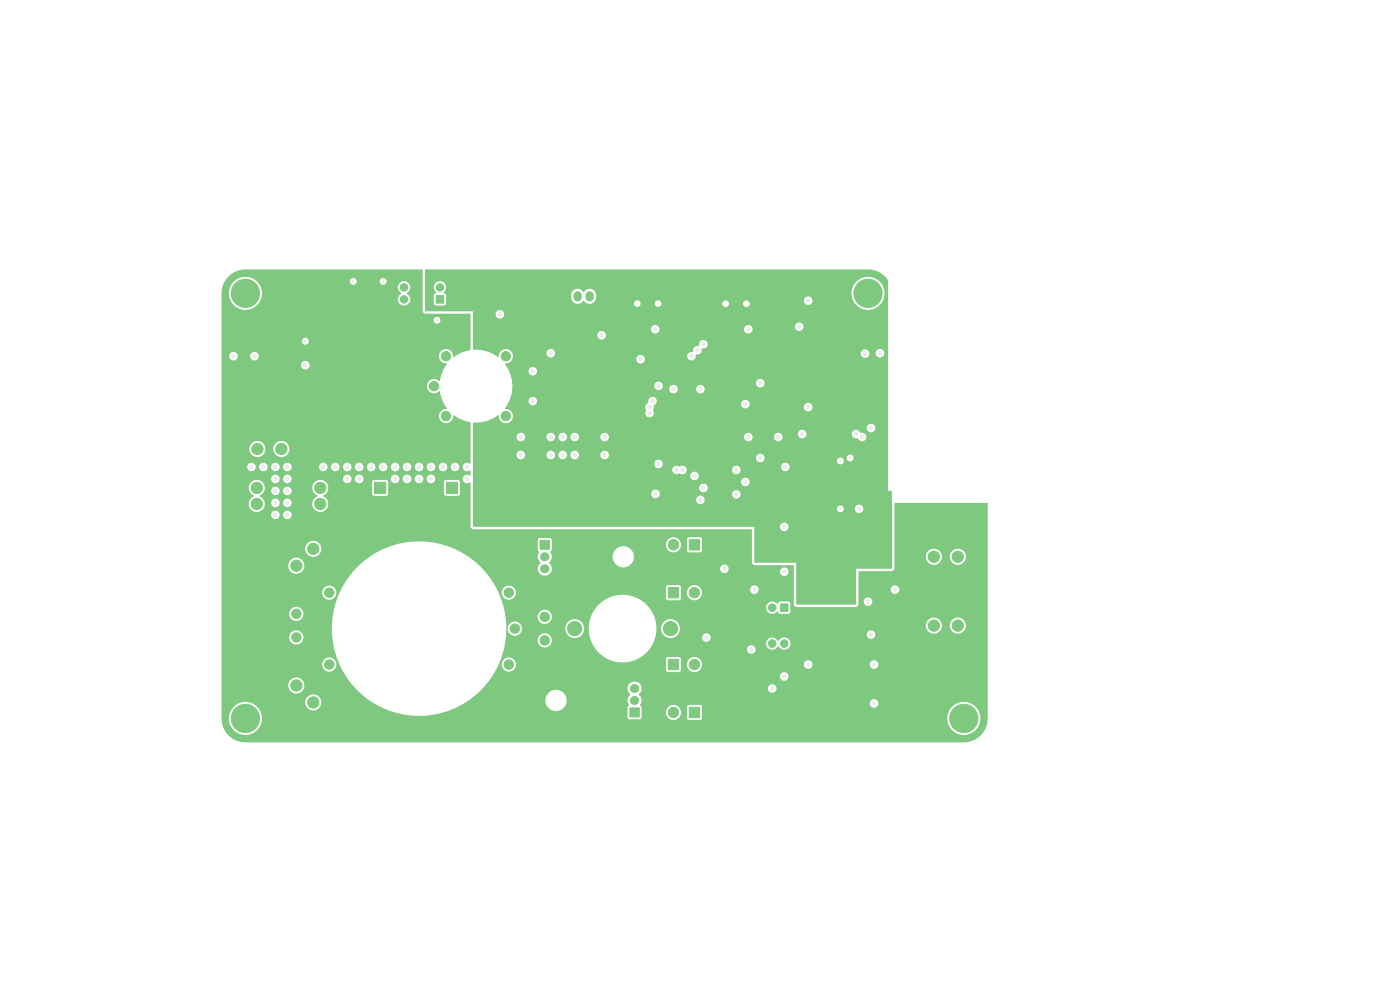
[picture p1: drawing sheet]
<svg xmlns="http://www.w3.org/2000/svg" width="297mm" height="210mm" viewBox="0 0 297 210" stroke-linecap="round" stroke-linejoin="round" font-family="sans-serif">
<g fill="#7fc87f" stroke="#7fc87f" stroke-width=".21">
<path d="M146.2 114.5h2.2v2.2h-2.2z"/>
<path d="M92.5 62.7h1.6v1.6h-1.6z"/>
<path d="M94.7 102.3h2.4v2.4h-2.4z"/>
<path d="M146.2 150h2.2v2.2h-2.2z"/>
<path d="M141.8 139.9h2.2v2.2h-2.2z"/>
<path d="M114.6 114.6h2v1.9h-2z"/>
<path d="M133.6 150.2h2v1.9h-2z"/>
<path d="M165.6 128.1h1.6v1.6h-1.6z"/>
<path d="M141.8 124.6h2.2v2.2h-2.2z"/>
<path d="M119.2 61.8h1.6v2.1h-1.6z"/>
<path d="M79.4 102.3h2.4v2.4h-2.4z"/>
<circle cx="49.8" cy="62.2" r=".4"/>
<circle cx="50.5" cy="60.6" r=".4"/>
<circle cx="50.5" cy="63.8" r=".4"/>
<circle cx="52.1" cy="60" r=".4"/>
<circle cx="52.1" cy="62.2" r="3"/>
<circle cx="52.1" cy="64.5" r=".4"/>
<circle cx="53.7" cy="60.6" r=".4"/>
<circle cx="53.7" cy="63.8" r=".4"/>
<circle cx="54.3" cy="62.2" r=".4"/>
<circle cx="147.3" cy="125.7" r="1.1"/>
<circle cx="93.3" cy="61" r=".8"/>
<circle cx="85.7" cy="61" r=".8"/>
<circle cx="85.7" cy="63.5" r=".8"/>
<circle cx="49.8" cy="152.4" r=".4"/>
<circle cx="50.5" cy="150.8" r=".4"/>
<circle cx="50.5" cy="154" r=".4"/>
<circle cx="52.1" cy="150.2" r=".4"/>
<circle cx="52.1" cy="152.4" r="3"/>
<circle cx="52.1" cy="154.6" r=".4"/>
<circle cx="53.7" cy="150.8" r=".4"/>
<circle cx="53.7" cy="154" r=".4"/>
<circle cx="54.3" cy="152.4" r=".4"/>
<circle cx="181.9" cy="62.2" r=".4"/>
<circle cx="182.6" cy="60.6" r=".4"/>
<circle cx="182.6" cy="63.8" r=".4"/>
<circle cx="184.1" cy="60" r=".4"/>
<circle cx="184.1" cy="62.2" r="3"/>
<circle cx="184.1" cy="64.5" r=".4"/>
<circle cx="185.7" cy="60.6" r=".4"/>
<circle cx="185.7" cy="63.8" r=".4"/>
<circle cx="186.4" cy="62.2" r=".4"/>
<circle cx="95.9" cy="108.5" r="1.2"/>
<circle cx="54.6" cy="95.2" r="1.2"/>
<circle cx="59.7" cy="95.2" r="1.2"/>
<circle cx="173.2" cy="114.9" r=".25"/>
<circle cx="174.2" cy="115.9" r=".25"/>
<circle cx="175.2" cy="117" r=".25"/>
<circle cx="174.2" cy="113.9" r=".25"/>
<circle cx="175.2" cy="114.9" r=".25"/>
<circle cx="176.2" cy="115.9" r=".25"/>
<circle cx="175.2" cy="112.9" r=".25"/>
<circle cx="176.2" cy="113.9" r=".25"/>
<circle cx="177.2" cy="114.9" r=".25"/>
<circle cx="94.6" cy="75.6" r="1"/>
<circle cx="92.1" cy="81.9" r="1"/>
<circle cx="94.6" cy="88.3" r="1"/>
<circle cx="107.3" cy="75.6" r="1"/>
<circle cx="107.3" cy="88.3" r="1"/>
<circle cx="147.3" cy="141" r="1.1"/>
<circle cx="107.9" cy="141" r="1"/>
<circle cx="109.2" cy="133.3" r="1"/>
<circle cx="107.9" cy="125.7" r="1"/>
<circle cx="69.8" cy="125.7" r="1"/>
<circle cx="69.8" cy="141" r="1"/>
<circle cx="115.6" cy="135.8" r="1"/>
<circle cx="115.6" cy="130.8" r="1"/>
<circle cx="142.9" cy="151.1" r="1.1"/>
<circle cx="198.1" cy="118.1" r="1.2"/>
<circle cx="203.2" cy="118.1" r="1.2"/>
<circle cx="179.9" cy="77.2" r=".3"/>
<circle cx="178.5" cy="77.2" r=".3"/>
<circle cx="180.6" cy="77.9" r=".3"/>
<circle cx="179.2" cy="77.9" r=".3"/>
<circle cx="177.8" cy="77.9" r=".3"/>
<circle cx="179.9" cy="78.6" r=".3"/>
<circle cx="178.5" cy="78.6" r=".3"/>
<circle cx="180.6" cy="79.3" r=".3"/>
<circle cx="179.2" cy="79.3" r=".3"/>
<circle cx="177.8" cy="79.3" r=".3"/>
<circle cx="179.9" cy="80" r=".3"/>
<circle cx="178.5" cy="80" r=".3"/>
<circle cx="62.9" cy="135.2" r="1"/>
<circle cx="62.9" cy="130.2" r="1"/>
<circle cx="54.6" cy="88.3" r="1.2"/>
<circle cx="59.7" cy="88.3" r="1.2"/>
<circle cx="198.1" cy="132.7" r="1.2"/>
<circle cx="203.2" cy="132.7" r="1.2"/>
<circle cx="163.8" cy="128.9" r=".8"/>
<circle cx="163.8" cy="136.5" r=".8"/>
<circle cx="166.4" cy="136.5" r=".8"/>
<circle cx="142.9" cy="115.6" r="1.1"/>
<circle cx="80.6" cy="108.5" r="1.2"/>
<circle cx="54.5" cy="103.5" r="1.2"/>
<circle cx="54.5" cy="106.9" r="1.2"/>
<circle cx="67.9" cy="103.5" r="1.2"/>
<circle cx="67.9" cy="106.9" r="1.2"/>
<circle cx="62.9" cy="120" r="1.2"/>
<circle cx="66.5" cy="116.4" r="1.2"/>
<circle cx="142.2" cy="133.3" r="1.5"/>
<circle cx="121.9" cy="133.3" r="1.5"/>
<circle cx="66.5" cy="149" r="1.2"/>
<circle cx="62.9" cy="145.4" r="1.2"/>
<circle cx="202.2" cy="152.4" r=".4"/>
<circle cx="202.9" cy="150.8" r=".4"/>
<circle cx="202.9" cy="154" r=".4"/>
<circle cx="204.5" cy="150.2" r=".4"/>
<circle cx="204.5" cy="152.4" r="3"/>
<circle cx="204.5" cy="154.6" r=".4"/>
<circle cx="206.1" cy="150.8" r=".4"/>
<circle cx="206.1" cy="154" r=".4"/>
<circle cx="206.7" cy="152.4" r=".4"/>
</g>
<path d="M115.5 118.1h.1M115.5 120.7h.1M134.6 148.6h.1M134.6 146.1h.1" fill="none" stroke="#7fc87f" stroke-width="1.9"/>
<path d="M122.5 62.6v.5M125.1 62.6v.5" fill="none" stroke="#7fc87f" stroke-width="1.7"/>
<g fill="#ececec" stroke="#ececec" stroke-width=".21">
<circle cx="160" cy="125.1" r=".4"/>
<circle cx="171.4" cy="141" r=".4"/>
<circle cx="184.1" cy="127.6" r=".4"/>
<circle cx="160" cy="140.3" r=".4"/>
<circle cx="55.2" cy="67.3" r=".4"/>
<circle cx="154.9" cy="151.1" r=".4"/>
<circle cx="182.9" cy="132.7" r=".4"/>
<circle cx="178.4" cy="130.2" r=".4"/>
<circle cx="75.6" cy="94.6" r=".4"/>
<circle cx="87.6" cy="78.1" r=".4"/>
<circle cx="77.5" cy="94.6" r=".4"/>
<circle cx="168.9" cy="151.1" r=".4"/>
<circle cx="73.7" cy="94.6" r=".4"/>
<circle cx="87.6" cy="85.7" r=".4"/>
<circle cx="182.2" cy="144.8" r=".4"/>
<circle cx="176.5" cy="148" r=".4"/>
<circle cx="156.8" cy="114.9" r=".23"/>
<circle cx="168.9" cy="148.6" r=".4"/>
<circle cx="195.6" cy="139.7" r=".4"/>
<circle cx="55.2" cy="74.3" r=".23"/>
<circle cx="54.6" cy="72.4" r=".23"/>
<circle cx="170.8" cy="148.6" r=".4"/>
<circle cx="167" cy="148.6" r=".4"/>
<circle cx="181" cy="139.1" r=".4"/>
<circle cx="151.1" cy="123.8" r=".4"/>
<circle cx="173.4" cy="148.6" r=".4"/>
<circle cx="61" cy="61.6" r=".4"/>
<circle cx="167" cy="146.7" r=".4"/>
<circle cx="153.7" cy="114.9" r=".23"/>
<circle cx="87.6" cy="80" r=".4"/>
<circle cx="170.8" cy="146.7" r=".4"/>
<circle cx="189.9" cy="122.6" r=".4"/>
<circle cx="54" cy="81.3" r=".4"/>
<circle cx="168.9" cy="146.7" r=".4"/>
<circle cx="87.6" cy="81.9" r=".4"/>
<circle cx="71.8" cy="94.6" r=".4"/>
<circle cx="165.1" cy="148.6" r=".4"/>
<circle cx="194.9" cy="123.2" r=".4"/>
<circle cx="162.6" cy="140.3" r=".4"/>
<circle cx="87.6" cy="83.8" r=".4"/>
<circle cx="70.5" cy="74.3" r=".4"/>
<circle cx="78.1" cy="59.7" r=".23"/>
<circle cx="157.5" cy="95.3" r=".4"/>
<circle cx="148.6" cy="79.4" r=".4"/>
<circle cx="163.8" cy="112.4" r=".4"/>
<circle cx="131.4" cy="81.3" r=".4"/>
<circle cx="172.1" cy="107.9" r=".23"/>
<circle cx="157.5" cy="79.4" r=".4"/>
<circle cx="146" cy="109.2" r=".4"/>
<circle cx="123.2" cy="108" r=".4"/>
<circle cx="135.3" cy="69.9" r=".4"/>
<circle cx="172.7" cy="119.4" r=".4"/>
<circle cx="186.1" cy="97.2" r=".4"/>
<circle cx="125.7" cy="108" r=".4"/>
<circle cx="118.1" cy="108" r=".4"/>
<circle cx="134" cy="106" r=".4"/>
<circle cx="128.3" cy="108" r=".4"/>
<circle cx="123.2" cy="100.3" r=".4"/>
<circle cx="174.6" cy="110.5" r=".4"/>
<circle cx="110.5" cy="108" r=".4"/>
<circle cx="120.6" cy="104.1" r=".4"/>
<circle cx="151.1" cy="90.8" r=".4"/>
<circle cx="118.1" cy="100.3" r=".4"/>
<circle cx="148.6" cy="71.1" r=".4"/>
<circle cx="134.6" cy="108.6" r=".4"/>
<circle cx="131.4" cy="70.5" r=".4"/>
<circle cx="111.1" cy="61" r=".4"/>
<circle cx="149.9" cy="93.3" r=".4"/>
<circle cx="187.3" cy="110.5" r=".4"/>
<circle cx="128.3" cy="100.3" r=".4"/>
<circle cx="118.1" cy="104.1" r=".4"/>
<circle cx="134.6" cy="103.5" r=".4"/>
<circle cx="187.3" cy="116.2" r=".4"/>
<circle cx="113" cy="108" r=".4"/>
<circle cx="110.5" cy="100.3" r=".4"/>
<circle cx="128.3" cy="104.1" r=".4"/>
<circle cx="118.7" cy="88.9" r=".4"/>
<circle cx="165.1" cy="79.4" r=".4"/>
<circle cx="131.4" cy="75.6" r=".4"/>
<circle cx="110.5" cy="104.1" r=".4"/>
<circle cx="186.1" cy="69.2" r=".4"/>
<circle cx="116.8" cy="81.8" r=".4"/>
<circle cx="120.6" cy="108" r=".4"/>
<circle cx="186.1" cy="92.1" r=".23"/>
<circle cx="115.6" cy="108" r=".4"/>
<circle cx="105.4" cy="62.2" r=".4"/>
<circle cx="122.6" cy="88.9" r=".4"/>
<circle cx="142.9" cy="95.3" r=".4"/>
<circle cx="115.6" cy="100.3" r=".4"/>
<circle cx="188" cy="118.7" r=".4"/>
<circle cx="127.6" cy="74.9" r=".4"/>
<circle cx="174.6" cy="122.6" r=".4"/>
<circle cx="186.1" cy="93.3" r=".23"/>
<circle cx="175.3" cy="62.9" r=".4"/>
<circle cx="167" cy="107.3" r=".4"/>
<circle cx="153.7" cy="71.1" r=".4"/>
<circle cx="147.3" cy="87.6" r=".4"/>
<circle cx="106" cy="64.1" r=".4"/>
<circle cx="120.6" cy="100.3" r=".4"/>
<circle cx="115.6" cy="104.1" r=".4"/>
<circle cx="123.2" cy="104.1" r=".4"/>
<circle cx="153.7" cy="75.6" r=".4"/>
<circle cx="169.5" cy="112.4" r=".4"/>
<circle cx="149.2" cy="73" r=".4"/>
<circle cx="116.8" cy="92.7" r=".4"/>
<circle cx="116.8" cy="96.5" r=".4"/>
<circle cx="148.6" cy="82.6" r=".4"/>
<circle cx="119.4" cy="96.5" r=".4"/>
<circle cx="116.8" cy="74.9" r=".4"/>
<circle cx="178.3" cy="107.9" r=".22"/>
<circle cx="166.4" cy="111.8" r=".4"/>
<circle cx="182.2" cy="108" r=".4"/>
<circle cx="128.3" cy="92.7" r=".4"/>
<circle cx="128.3" cy="96.5" r=".4"/>
<circle cx="110.5" cy="96.5" r=".4"/>
<circle cx="119.4" cy="92.7" r=".4"/>
<circle cx="121.9" cy="96.5" r=".4"/>
<circle cx="113" cy="85.1" r=".4"/>
<circle cx="110.5" cy="92.7" r=".4"/>
<circle cx="121.9" cy="92.7" r=".4"/>
<circle cx="146.7" cy="75.6" r=".4"/>
<circle cx="113" cy="78.7" r=".4"/>
<circle cx="148" cy="74.3" r=".4"/>
<circle cx="54" cy="75.6" r=".4"/>
<circle cx="49.5" cy="75.6" r=".4"/>
<circle cx="185.4" cy="141" r=".4"/>
<circle cx="184.8" cy="134.6" r=".4"/>
<circle cx="186.7" cy="74.9" r=".4"/>
<circle cx="166.6" cy="99.1" r=".4"/>
<circle cx="180.3" cy="97.2" r=".23"/>
<circle cx="139.7" cy="98.4" r=".4"/>
<circle cx="178.3" cy="97.8" r=".22"/>
<circle cx="138.4" cy="85.1" r=".4"/>
<circle cx="91.4" cy="99.1" r=".4"/>
<circle cx="76.2" cy="101.6" r=".4"/>
<circle cx="86.4" cy="99.1" r=".4"/>
<circle cx="64.8" cy="77.5" r=".4"/>
<circle cx="96.5" cy="99.1" r=".4"/>
<circle cx="83.8" cy="101.6" r=".4"/>
<circle cx="88.9" cy="99.1" r=".4"/>
<circle cx="99.1" cy="101.6" r=".4"/>
<circle cx="166.4" cy="143.5" r=".4"/>
<circle cx="68.6" cy="99.1" r=".4"/>
<circle cx="86.4" cy="101.6" r=".4"/>
<circle cx="94" cy="99.1" r=".4"/>
<circle cx="91.4" cy="101.6" r=".4"/>
<circle cx="73.7" cy="99.1" r=".4"/>
<circle cx="78.7" cy="99.1" r=".4"/>
<circle cx="71.1" cy="99.1" r=".4"/>
<circle cx="99.1" cy="99.1" r=".4"/>
<circle cx="153.7" cy="120.7" r=".4"/>
<circle cx="73.7" cy="101.6" r=".4"/>
<circle cx="74.9" cy="59.7" r=".23"/>
<circle cx="81.3" cy="99.1" r=".4"/>
<circle cx="76.2" cy="99.1" r=".4"/>
<circle cx="159.4" cy="137.8" r=".4"/>
<circle cx="83.8" cy="99.1" r=".4"/>
<circle cx="88.9" cy="101.6" r=".4"/>
<circle cx="161.3" cy="81.3" r=".4"/>
<circle cx="165.1" cy="92.7" r=".4"/>
<circle cx="171.4" cy="86.4" r=".4"/>
<circle cx="170.2" cy="92.1" r=".4"/>
<circle cx="158.1" cy="85.7" r=".4"/>
<circle cx="158.7" cy="92.7" r=".4"/>
<circle cx="183.5" cy="75" r=".4"/>
<circle cx="189.9" cy="125.1" r=".4"/>
<circle cx="185.4" cy="149.2" r=".4"/>
<circle cx="163.8" cy="146.1" r=".4"/>
<circle cx="149.9" cy="135.3" r=".4"/>
<circle cx="158.7" cy="69.9" r=".4"/>
<circle cx="139" cy="69.9" r=".4"/>
<circle cx="144.8" cy="99.7" r=".4"/>
<circle cx="142.9" cy="82.6" r=".4"/>
<circle cx="169.5" cy="69.3" r=".4"/>
<circle cx="171.4" cy="63.8" r=".4"/>
<circle cx="143.5" cy="99.7" r=".4"/>
<circle cx="135.9" cy="76.2" r=".4"/>
<circle cx="139.7" cy="81.9" r=".4"/>
<circle cx="58.4" cy="101.6" r=".4"/>
<circle cx="58.4" cy="99.1" r=".4"/>
<circle cx="61" cy="106.7" r=".4"/>
<circle cx="61" cy="99.1" r=".4"/>
<circle cx="55.9" cy="99.1" r=".4"/>
<circle cx="58.4" cy="106.7" r=".4"/>
<circle cx="61" cy="104.1" r=".4"/>
<circle cx="58.4" cy="109.2" r=".4"/>
<circle cx="53.3" cy="99.1" r=".4"/>
<circle cx="61" cy="109.2" r=".4"/>
<circle cx="61" cy="101.6" r=".4"/>
<circle cx="58.4" cy="104.1" r=".4"/>
<circle cx="137.8" cy="86.4" r=".4"/>
<circle cx="127.6" cy="71.1" r=".4"/>
<circle cx="137.8" cy="87.6" r=".4"/>
<circle cx="149.2" cy="103.5" r=".4"/>
<circle cx="148.6" cy="106" r=".4"/>
<circle cx="161.3" cy="97.2" r=".4"/>
<circle cx="156.2" cy="99.7" r=".4"/>
<circle cx="106" cy="66.7" r=".4"/>
<circle cx="81.3" cy="59.7" r=".23"/>
<circle cx="92.7" cy="67.9" r=".23"/>
<circle cx="64.8" cy="72.4" r=".23"/>
<circle cx="147.3" cy="101" r=".4"/>
<circle cx="139.1" cy="104.8" r=".4"/>
<circle cx="158.1" cy="102.2" r=".4"/>
<circle cx="181.6" cy="92.1" r=".4"/>
<circle cx="182.9" cy="92.7" r=".4"/>
<circle cx="156.2" cy="104.9" r=".4"/>
<circle cx="166.4" cy="121.3" r=".4"/>
<circle cx="184.8" cy="90.8" r=".4"/>
</g>
<g fill="#7fc87f">
<path d="M48.4 58.7l1.6-1.1 1-.3 1.1-.1h37.5l.1 9 .6 .3 9.5 .1-.1 7.7a11.1 11.1 0 0 0-3.5 1.4 1.54 1.54 0 0 0-1.6-1.6 1.54 1.54 0 0 0-1.5 1.6 1.54 1.54 0 0 0 1.7 1.4v.2a8.8 8.8 0 0 0-1.6 3.6 1.54 1.54 0 0 0-2.2-.1 1.54 1.54 0 0 0 0 2.2 1.54 1.54 0 0 0 2.2 0l.1 .1a9.7 9.7 0 0 0 1.5 3.6 1.56 1.56 0 0 0-1.7 1.5 1.56 1.56 0 0 0 1.6 1.6 1.56 1.56 0 0 0 1.5-1.7h.1a8.6 8.6 0 0 0 3.5 1.5v8.7l-.1 .1a.93 .93 0 0 0-1.3 .1 .93 .93 0 0 0 .1 1.3 .93 .93 0 0 0 1.3 0v1l-.1 .1a.93 .93 0 0 0-1.3 .1 .93 .93 0 0 0 .1 1.3 .93 .93 0 0 0 1.3 0v9.3l.1 .4 .4 .2 59.1 .1 .1 .1v6.9l.2 .4 .4 .2h8.3v8.2l.3 .6 12.8 .1 .5-.3 .1-.9h1.1l.1 .2a.91 .91 0 0 0 1.4 .5 .91 .91 0 0 0-.2-1.5 .91 .91 0 0 0-1.3 .8h-1.1v-2.5l6.9 .1a.91 .91 0 0 0 1.4 .6 .91 .91 0 0 0-.2-1.6 .91 .91 0 0 0-1.2 .9h-6.9v-3.9l7.1-.1 .5-.4v-2.6h6.7a1.71 1.71 0 0 0 1.7 1.7 1.71 1.71 0 0 0 1.7-1.7h1.7v.3a1.71 1.71 0 0 0 2.7 1.1 1.71 1.71 0 0 0-.2-2.9 1.71 1.71 0 0 0-2.5 1.5h-1.7v-.2a1.71 1.71 0 0 0-1.8-1.5 1.71 1.71 0 0 0-1.6 1.7h-6.7l.1-11.4h19.7v46.1l-.3 1.5-.8 1.3-1.1 1-1.6 .7-1.2 .2h-152.4l-1.3-.2-1-.4-.9-.6-.9-.9-.7-1.3-.3-1.7h1.6v.4a3.5 3.5 0 0 0 3.8 3.1 3.5 3.5 0 0 0 3.2-3.8h77.5l.4 .5h2.2l.4-.4v-1.1h5.2a1.6 1.6 0 0 0 1 1.5 1.6 1.6 0 0 0 1.7-.3h1.7l.2 .3 .3 .1h2.3l.4-.3h52.1v.4a3.5 3.5 0 0 0 5.4 2.5 3.5 3.5 0 0 0-.3-6 3.5 3.5 0 0 0-5.1 3.1h-52.1v-2.5l-.4-.4-2.5 .1-.3 .4v2.3h-1.7a1.6 1.6 0 0 0-.5-2.6 1.6 1.6 0 0 0-2.2 1.4h-5.2v-1l-.3-.5 .2-.4h48.5v.2a.91 .91 0 0 0 1.5 .5 .91 .91 0 0 0-.2-1.5 .91 .91 0 0 0-1.3 .8h-48.5a1.89 1.89 0 0 0-.5-1.9 1.5 1.5 0 0 0 .6-1.2h26.8v.1a.91 .91 0 0 0 1.5 .6 .91 .91 0 0 0-.2-1.6 .91 .91 0 0 0-1.3 .9h-26.8v-.2a1.53 1.53 0 0 0-2.3-1.1 1.53 1.53 0 0 0-.1 2.6 1.68 1.68 0 0 0-.2 2.3l-.4 .4v2h-77.5a3.5 3.5 0 0 0-2.7-3.1h11.9v.3a1.71 1.71 0 0 0 2.7 1.1 1.71 1.71 0 0 0-.3-2.9 1.71 1.71 0 0 0-2.4 1.5h-12a3.5 3.5 0 0 0-4.2 3.4h-1.6v-7h14.2a1.71 1.71 0 0 0 2.4 1.5 1.71 1.71 0 0 0 .3-2.9 1.71 1.71 0 0 0-2.7 1.2v.2h-14.2v-4.4h21.3a1.51 1.51 0 0 0 2.2 1.3 1.51 1.51 0 0 0 .2-2.5 1.51 1.51 0 0 0-2.3 .9l-.1 .3h-21.3v-5.8h14.4a1.51 1.51 0 0 0 2.1 1.4 1.51 1.51 0 0 0 .3-2.6 1.51 1.51 0 0 0-2.4 1v.2h-14.4v-1.8h23.4a18.5 18.5 0 0 0 29 15.2h16.3l.2 .9 .5 .7 .7 .5 .9 .1 .8-.1 .8-.5 .4-.7 .2-.9-.2-.9-.4-.7-.8-.5-.8-.2-.9 .2-.7 .5-.5 .7-.2 .9h-16.3a18.3 18.3 0 0 0 5-5.1h61.1v.2a.91 .91 0 0 0 1.4 .5 .91 .91 0 0 0-.1-1.5 .91 .91 0 0 0-1.3 .8h-61.1l1.4-2.5h.6a1.5 1.5 0 0 0 .9 1.3 1.5 1.5 0 0 0 1.6-.2h32.4l.4 .5h2.3l.5-.4v-1.2h1.2a1.61 1.61 0 0 0 1.6 1.6 1.61 1.61 0 0 0 1.6-1.6h21.6l.1 .2a.91 .91 0 0 0 .9 .7 .91 .91 0 0 0 .9-.9h12.1v.2a.91 .91 0 0 0 1.5 .5 .91 .91 0 0 0-.2-1.5 .91 .91 0 0 0-1.3 .8h-12.1l-.1-.2a.91 .91 0 0 0-.9-.7 .91 .91 0 0 0-.9 .9h-21.6v-.3a1.61 1.61 0 0 0-1.7-1.3 1.61 1.61 0 0 0-1.5 1.6h-1.2v-1.2l-.3-.4h-2.5l-.4 .4v2.3h-32.4a1.5 1.5 0 0 0-.3-2.5 1.5 1.5 0 0 0-2.2 1.4h-.6l.9-2.6 .5-2.5h6.9a1.51 1.51 0 0 0 2.1 1.3 1.51 1.51 0 0 0 .3-2.6 1.51 1.51 0 0 0-2.4 1v.3h-6.9l.2-2.5h.3a1.51 1.51 0 0 0 1.5 1.5 1.51 1.51 0 0 0 1.5-1.5h9.2v.2a2.01 2.01 0 0 0 2.2 1.7 2.01 2.01 0 0 0 1.8-1.9h1v.5a7.2 7.2 0 0 0 5.1 6.3 7.2 7.2 0 0 0 7.7-2.4h20.8v.2a.91 .91 0 0 0 1.4 .5 .91 .91 0 0 0-.1-1.5 .91 .91 0 0 0-1.3 .8h-20.8l.8-1.3h24v.3a1.36 1.36 0 0 0 1.2 1 1.36 1.36 0 0 0 1.4-.8 1.32 1.32 0 0 0 2 .7 1.32 1.32 0 0 0 .2-2 1.32 1.32 0 0 0-2.1 .2l-.2 .1a1.32 1.32 0 0 0-1.4-.8 1.32 1.32 0 0 0-1.1 1.3h-24l.6-1.6 .2-1.5h.9l.1 .2a2 2 0 0 0 2.6 1.7h6.1v.1a.9 .9 0 0 0 1.3 .7 .9 .9 0 0 0 .2-1.5h33.4v.2a.91 .91 0 0 0 1.4 .5 .91 .91 0 0 0-.1-1.5 .91 .91 0 0 0-1.3 .8h-33.4a.91 .91 0 0 0-1-.2 .91 .91 0 0 0-.5 .9h-6.1l.2-.1a2 2 0 0 0 1-2.5h52.3v.3a1.71 1.71 0 0 0 1.8 1.4 1.71 1.71 0 0 0 1.6-1.7h1.7v.3a1.71 1.71 0 0 0 2.7 1.1 1.71 1.71 0 0 0-.2-2.9 1.71 1.71 0 0 0-2.5 1.5h-1.7v-.2a1.71 1.71 0 0 0-1.8-1.5 1.71 1.71 0 0 0-1.6 1.7h-52.3v-.2a2.01 2.01 0 0 0-2.3-1.1 2.01 2.01 0 0 0-1.6 2h-.9l-.1-.6a7.2 7.2 0 0 0-1.5-3.9h24.8v.2a1.4 1.4 0 0 0 1.1 1.1 1.4 1.4 0 0 0 1.4-.5l.5 .5 1.9-.1 .3-.3v-1.7l-.4-.5h-1.8l-.3 .1-.2 .4a1.35 1.35 0 0 0-1.5-.4 1.35 1.35 0 0 0-1 1.2h-24.8l-1.1-1.2-1.4-.8h6.1l.4 .4h2.4l.4-.4v-1.2h1.2a1.6 1.6 0 0 0 1.9 1.6 1.6 1.6 0 0 0 1.2-2.2l10.3 .1a.91 .91 0 0 0 1.5 .6 .91 .91 0 0 0-.2-1.6 .91 .91 0 0 0-1.3 .9l-10.3-.1a1.61 1.61 0 0 0-1.9-.8 1.61 1.61 0 0 0-1.2 1.5h-1.2v-1.2l-.3-.3-2.5-.1-.4 .4v2.4h-6.1l-.5-.2a7.2 7.2 0 0 0-9.8 6.7h-1v-.3a2.01 2.01 0 0 0-2.1-1.8 2.01 2.01 0 0 0-1.9 2.1h-9.2v-.3a1.51 1.51 0 0 0-1.6-1.3 1.51 1.51 0 0 0-1.4 1.6h-.3l-.2-2.6h6.9a1.51 1.51 0 0 0 2.1 1.4 1.51 1.51 0 0 0 .3-2.6 1.51 1.51 0 0 0-2.4 1v.2h-6.9l-.5-2.5-.9-2.6h.6l.1 .3a1.51 1.51 0 0 0 2.3 .9 1.51 1.51 0 0 0-.2-2.5 1.51 1.51 0 0 0-2.2 1.3h-.6l-.2-.2a18.1 18.1 0 0 0-3.1-4.7h11.6v.2a1.51 1.51 0 0 0 1.6 1.1 1.51 1.51 0 0 0 1.4-1.4h35.7v.1a.9 .9 0 0 0 1.5 .5h11.2v.2a.91 .91 0 0 0 1.4 .5 .91 .91 0 0 0-.1-1.5 .91 .91 0 0 0-1.3 .8h-11.2l.1-.1a.91 .91 0 0 0-.5-1.4 .91 .91 0 0 0-1.1 .9h-35.7l-.1-.6-.6-.7 .6-.7 .1-.6h12.9l.1 .9 .5 .7 .8 .5 .8 .2 .9-.2 .5-.3 .6-.7 .3-.8-.1-1-.4-.7-.8-.6-1-.2-.8 .1-.8 .5-.5 .7-.1 .9h-12.9l-.4-1 .4-.5v-1h24.2v.2a1.6 1.6 0 0 0 2.7 .9h1.7l.2 .3 .3 .2 2.5-.1 .2-.4v-2.5l-.4-.2h-2.5l-.3 .4v2.3h-1.7a1.6 1.6 0 0 0-.5-2.6 1.6 1.6 0 0 0-2.2 1.5h-24.2v-1.1l-.3-.3-2.3-.1-.3 .2-.1 .3v2l.3 .5a1.76 1.76 0 0 0 .3 2.3l-.5 .7-.1 .7h-11.6a18.5 18.5 0 0 0-20.4-4.7 18.5 18.5 0 0 0-11.7 17.3h-23.4v-3.2h14.4v.3a1.5 1.5 0 0 0 2.4 .9 1.5 1.5 0 0 0-.3-2.5 1.5 1.5 0 0 0-2.1 1.3h-14.4v-4.5h21.3l.1 .3a1.51 1.51 0 0 0 2.3 .9 1.51 1.51 0 0 0-.2-2.5 1.51 1.51 0 0 0-2.2 1.3h-21.3v-5.7h14.2v.3a1.71 1.71 0 0 0 2.7 1.1 1.71 1.71 0 0 0-.3-2.9 1.71 1.71 0 0 0-2.4 1.5h-14.2v-3.6h17.8v.3a1.71 1.71 0 0 0 2.7 1.1 1.71 1.71 0 0 0-.3-2.9 1.71 1.71 0 0 0-2.4 1.5h-17.8v-7.2h10.5v.2a.91 .91 0 0 0 1 .7 .91 .91 0 0 0 .8-.9h.8v.2a.91 .91 0 0 0 1.4 .5 .91 .91 0 0 0-.1-1.5 .91 .91 0 0 0-1.3 .8h-.8v-.2a.91 .91 0 0 0-1-.7 .91 .91 0 0 0-.8 .9h-10.5v-2.3h5.8v.3a1.7 1.7 0 0 0 1.9 1.4 1.7 1.7 0 0 0 1.5-1.9h1.3a.91 .91 0 0 0 .9 .9 .91 .91 0 0 0 .9-.9h.8a.9 .9 0 0 0 .7 .9 .9 .9 0 0 0 1-.7h4.4l.1 .3a1.73 1.73 0 0 0 2.8 1 1.73 1.73 0 0 0-.6-3l.6-.4h9.8l.2 .3 .3 .1h2.6l.3-.4h11.9l.4 .4h2.5l.5-.4v-2.5l-.4-.5-2.8 .1-.2 .4v2.5h-11.9v-2.6l-.4-.4h-2.5l-.3 .1-.2 .4v2.5h-9.8a1.72 1.72 0 0 0-.2-2.7 1.72 1.72 0 0 0-2.6 .7 1.72 1.72 0 0 0 1.1 2.4l-.1 .1a1.72 1.72 0 0 0-1.1 1.6h-4.4a.91 .91 0 0 0-.7-1.1 .91 .91 0 0 0-1 .9h-.8v-.2a.91 .91 0 0 0-1-.7 .91 .91 0 0 0-.8 .9h-1.3a2.23 2.23 0 0 0-1.2-1.5l.7-.5 .4-.6h1.4a.91 .91 0 0 0 .9 .9 .91 .91 0 0 0 .9-.9h.8v.2a.91 .91 0 0 0 1.4 .6 .91 .91 0 0 0-.1-1.6 .91 .91 0 0 0-1.3 .8h-.8v-.1a.91 .91 0 0 0-1-.8 .91 .91 0 0 0-.8 .9h-1.4v-.1a1.73 1.73 0 0 0-1.2-2.1 1.73 1.73 0 0 0-2.1 1.2 1.73 1.73 0 0 0 1.1 2.1v.1a1.72 1.72 0 0 0-1.1 1.6h-5.8v-5.3h10.5v.2a.91 .91 0 0 0 1 .7 .91 .91 0 0 0 .8-.9h.8v.2a.91 .91 0 0 0 1 .7 .91 .91 0 0 0 .8-.9h10.9v.2a.91 .91 0 0 0 1 .7 .91 .91 0 0 0 .8-.9h.7v.2a.91 .91 0 0 0 1 .7 .91 .91 0 0 0 .8-.9h5.8v.2a.91 .91 0 0 0 1 .7 .91 .91 0 0 0 .8-.9h.8v.2a.91 .91 0 0 0 1 .7 .91 .91 0 0 0 .8-.9h.7v.2a.91 .91 0 0 0 1 .7 .91 .91 0 0 0 .8-.9h.7l.1 .2a.91 .91 0 0 0 1.4 .5 .91 .91 0 0 0-.2-1.5 .91 .91 0 0 0-1.3 .8h-.7v-.2a.91 .91 0 0 0-1-.7 .91 .91 0 0 0-.8 .9h-.7l-.1-.2a.91 .91 0 0 0-.9-.7 .91 .91 0 0 0-.8 .9h-.8v-.2a.91 .91 0 0 0-1-.7 .91 .91 0 0 0-.8 .9h-5.8v-.2a.91 .91 0 0 0-1-.7 .91 .91 0 0 0-.8 .9h-.7l-.1-.2a.91 .91 0 0 0-.9-.7 .91 .91 0 0 0-.8 .9h-10.9l-.1-.2a.91 .91 0 0 0-.9-.7 .91 .91 0 0 0-.8 .9h-.8v-.2a.91 .91 0 0 0-1-.7 .91 .91 0 0 0-.8 .9h-10.5v-2.5h5.4l.1 .1a.91 .91 0 0 0 .9 .8 .91 .91 0 0 0 .8-.9h.8v.1a.91 .91 0 0 0 1 .8 .91 .91 0 0 0 .8-.9h.7v.1a.91 .91 0 0 0 1 .8 .91 .91 0 0 0 .8-.9h.8v.1a.91 .91 0 0 0 1 .8 .91 .91 0 0 0 .8-.9h5.8v.1a.91 .91 0 0 0 1 .8 .91 .91 0 0 0 .8-.9h.7v.1a.91 .91 0 0 0 1 .8 .91 .91 0 0 0 .8-.9h.8v.1a.91 .91 0 0 0 1 .8 .91 .91 0 0 0 .8-.9h.7v.1a.91 .91 0 0 0 1 .8 .91 .91 0 0 0 .8-.9h.7l.1 .1a.91 .91 0 0 0 .9 .8 .91 .91 0 0 0 .8-.9h.8v.1a.91 .91 0 0 0 1 .8 .91 .91 0 0 0 .8-.9h.7v.1a.91 .91 0 0 0 1 .8 .91 .91 0 0 0 .8-.9h.8v.1a.91 .91 0 0 0 1 .8 .91 .91 0 0 0 .8-.9h.7v.1a.91 .91 0 0 0 1 .8 .91 .91 0 0 0 .8-.9h.7l.1 .1a.91 .91 0 0 0 .9 .8 .91 .91 0 0 0 .8-.9h.8v.1a.91 .91 0 0 0 1 .8 .91 .91 0 0 0 .8-.9h.7v.1a.91 .91 0 0 0 1.5 .6 .91 .91 0 0 0-.2-1.6 .91 .91 0 0 0-1.3 .9h-.7v-.2a.91 .91 0 0 0-1-.7 .91 .91 0 0 0-.8 .9h-.8v-.2a.91 .91 0 0 0-1-.7 .91 .91 0 0 0-.8 .9h-.7v-.2a.91 .91 0 0 0-1-.7 .91 .91 0 0 0-.8 .9h-.7l-.1-.2a.91 .91 0 0 0-.9-.7 .91 .91 0 0 0-.8 .9h-.8v-.2a.91 .91 0 0 0-1-.7 .91 .91 0 0 0-.8 .9h-.7v-.2a.91 .91 0 0 0-1-.7 .91 .91 0 0 0-.8 .9h-.8v-.2a.91 .91 0 0 0-1-.7 .91 .91 0 0 0-.8 .9h-.7v-.2a.91 .91 0 0 0-1-.7 .91 .91 0 0 0-.8 .9h-.7l-.1-.2a.91 .91 0 0 0-.9-.7 .91 .91 0 0 0-.8 .9h-.8v-.2a.91 .91 0 0 0-1-.7 .91 .91 0 0 0-.8 .9h-.7v-.2a.91 .91 0 0 0-1-.7 .91 .91 0 0 0-.8 .9h-5.8l-.1-.2a.91 .91 0 0 0-.9-.7 .91 .91 0 0 0-.8 .9h-.8v-.2a.91 .91 0 0 0-1-.7 .91 .91 0 0 0-.8 .9h-.7v-.2a.91 .91 0 0 0-1-.7 .91 .91 0 0 0-.8 .9h-.8v-.2a.91 .91 0 0 0-1-.7 .91 .91 0 0 0-.8 .9h-5.4v-3.8h5.9v.2a1.71 1.71 0 0 0 1.8 1.5 1.71 1.71 0 0 0 1.6-1.7h1.7v.2a1.71 1.71 0 0 0 2.7 1.1 1.71 1.71 0 0 0-.2-2.9 1.71 1.71 0 0 0-2.5 1.6h-1.7v-.3a1.71 1.71 0 0 0-1.8-1.5 1.71 1.71 0 0 0-1.6 1.8h-5.9v-17.8h16.9v.2a.91 .91 0 0 0 1.4 .5 .91 .91 0 0 0-.1-1.5 .91 .91 0 0 0-1.3 .8h-16.9v-1.9h1.6v.2a.91 .91 0 0 0 1 .7 .91 .91 0 0 0 .8-.9h2.7v.2a.91 .91 0 0 0 1.4 .5 .91 .91 0 0 0-.1-1.5 .91 .91 0 0 0-1.3 .8h-2.7v-.2a.91 .91 0 0 0-1-.7 .91 .91 0 0 0-.8 .9h-1.6v-3.2h17l.1 .2a.73 .73 0 0 0 1.1 .4 .73 .73 0 0 0-.1-1.3 .73 .73 0 0 0-1.1 .7h-17v-4.5h45v.2a.73 .73 0 0 0 1.2 .4 .73 .73 0 0 0-.2-1.2 .73 .73 0 0 0-1 .6h-45v-5.7h1.6a3.5 3.5 0 0 0 2.8 3.5 3.5 3.5 0 0 0 3.9-2.2h29.1v.2a1.33 1.33 0 0 0 2.2 .8 1.33 1.33 0 0 0-.4-2.3 1.34 1.34 0 0 0 .6-2 1.34 1.34 0 0 0-2.1 0 1.34 1.34 0 0 0 .5 2l-.6 .7-.2 .6h-29.1a3.5 3.5 0 0 0-.8-3.8h19.7v.2a.73 .73 0 0 0 .8 .5 .73 .73 0 0 0 .7-.7h4.9v.2a.73 .73 0 0 0 1.1 .4 .73 .73 0 0 0-.1-1.3 .73 .73 0 0 0-1 .7h-4.9l-.1-.2a.73 .73 0 0 0-.8-.5 .73 .73 0 0 0-.6 .7l-19.8-.1a3.5 3.5 0 0 0-3.8-.6 3.5 3.5 0 0 0-2 3.2h-1.6l.4-1.9z"/>
<path d="M90.2 57.2h94l1.6 .2 1.4 .8 1.2 1.3v44.6l.8 .1v16.4l-7.6 .1-.1 7.6h-12.5l-.1-8.9h-8.8l-.1-.1v-7.5h5.5v.1a.91 .91 0 0 0 1.4 .6 .91 .91 0 0 0-.1-1.6 .91 .91 0 0 0-1.3 .9h-65l-.2-.2v-3.6h77.2a.73 .73 0 0 0 .8 .7 .73 .73 0 0 0 .7-.7h2.3l.1 .1a.91 .91 0 0 0 1.4 .6 .91 .91 0 0 0-.2-1.6 .91 .91 0 0 0-1.3 .9h-2.3v-.2a.73 .73 0 0 0-.8-.6 .73 .73 0 0 0-.7 .8h-77.2v-2h47.4v.2a.91 .91 0 0 0 1.4 .6 .91 .91 0 0 0-.1-1.6 .91 .91 0 0 0-1.3 .8h-47.4v-1.2h37.9v.2a.9 .9 0 0 0 .9 .7 .9 .9 0 0 0 .9-.8h15.3v.2a.91 .91 0 0 0 1.5 .5 .91 .91 0 0 0-.2-1.5 .91 .91 0 0 0-1.3 .8l-15.3-.1a.91 .91 0 0 0-.9-.9 .91 .91 0 0 0-.9 .9h-37.9v-1.3h48v.2a.91 .91 0 0 0 1.5 .5 .91 .91 0 0 0-.2-1.5 .91 .91 0 0 0-1.3 .8h-48v-1.3h56.9v.2a.91 .91 0 0 0 1.5 .5 .91 .91 0 0 0-.2-1.5 .91 .91 0 0 0-1.3 .8h-56.9v-1.2h46.1v.2a.91 .91 0 0 0 1.5 .5 .91 .91 0 0 0-.2-1.5 .91 .91 0 0 0-1.3 .8h-46.1v-1.3h42.3v.2a1.04 1.04 0 0 0 1.6 .5 .9 .9 0 0 0 1 .1 .9 .9 0 0 0 .5-.8h9.6v.2a.9 .9 0 0 0 1.3 .6 .9 .9 0 0 0 .3-1.4h8.8v.1a.91 .91 0 0 0 1.5 .6 .91 .91 0 0 0-.2-1.6 .91 .91 0 0 0-1.3 .9l-8.9-.1a.91 .91 0 0 0-1-.1 .91 .91 0 0 0-.5 .8h-9.6v-.2a1.01 1.01 0 0 0-1.6-.5 .9 .9 0 0 0-1-.1 .9 .9 0 0 0-.5 .8h-42.3v-1.3h38.5v.2a.91 .91 0 0 0 1.5 .5 .91 .91 0 0 0-.2-1.5 .91 .91 0 0 0-1.3 .8h-38.5v-1.9h9.3v.2a.91 .91 0 0 0 1 .7 .91 .91 0 0 0 .8-.9h4.5l.1 .2a.91 .91 0 0 0 .9 .7 .91 .91 0 0 0 .8-.9h.8v.2a.91 .91 0 0 0 1 .7 .91 .91 0 0 0 .8-.9h.7v.2a.91 .91 0 0 0 1 .7 .91 .91 0 0 0 .8-.9h4.6v.2a.9 .9 0 0 0 1.5 .5h31.5v.1a.9 .9 0 0 0 1.5 .5h15.6l.1 .2a.73 .73 0 0 0 1.1 .4 .73 .73 0 0 0-.1-1.2h1v.1a.73 .73 0 0 0 1.2 .4 .73 .73 0 0 0-.1-1.2 .73 .73 0 0 0-1.1 .7l-1-.1a.73 .73 0 0 0-1.1 .7l-15.5-.1a.9 .9 0 0 0-.4-1.4 .9 .9 0 0 0-1.2 .9h-31.5l.1-.1a.91 .91 0 0 0-.5-1.4 .91 .91 0 0 0-1.1 .8h-4.6v-.2a.91 .91 0 0 0-1-.7 .91 .91 0 0 0-.8 .9h-.7v-.2a.91 .91 0 0 0-1-.7 .91 .91 0 0 0-.8 .9h-.8v-.2a.91 .91 0 0 0-1-.7 .91 .91 0 0 0-.8 .9h-4.5v-.2a.91 .91 0 0 0-1-.7 .91 .91 0 0 0-.8 .9h-9.3v-3.8h9.3v.2a.91 .91 0 0 0 1 .7 .91 .91 0 0 0 .8-.9h4.5l.1 .2a.91 .91 0 0 0 .9 .7 .91 .91 0 0 0 .8-.9h.8v.2a.91 .91 0 0 0 1 .7 .91 .91 0 0 0 .8-.9h.7v.2a.91 .91 0 0 0 1 .7 .91 .91 0 0 0 .8-.9h4.6v.2a.91 .91 0 0 0 1 .7 .91 .91 0 0 0 .8-.9h28.6l.1 .2a.91 .91 0 0 0 .9 .7 .91 .91 0 0 0 .9-.9h4.5v.2a.9 .9 0 0 0 1.3 .6 .9 .9 0 0 0 .2-1.4h3.6v.2a.91 .91 0 0 0 1 .7 .91 .91 0 0 0 .8-.9h9.6v.2a1.15 1.15 0 0 0 1.3 .7 .93 .93 0 0 0 1.3 .5 .93 .93 0 0 0 .4-1.2 .93 .93 0 0 0-1.2-.5 .91 .91 0 0 0-1-.6 .91 .91 0 0 0-.8 .9h-9.6v-.2a.91 .91 0 0 0-1-.7 .91 .91 0 0 0-.8 .9l-3.6-.1a.91 .91 0 0 0-1-.1 .91 .91 0 0 0-.5 .8h-4.5l-.1-.2a.91 .91 0 0 0-.9-.7 .91 .91 0 0 0-.9 .9h-28.6v-.2a.91 .91 0 0 0-1-.7 .91 .91 0 0 0-.8 .9h-4.6v-.2a.91 .91 0 0 0-1-.7 .91 .91 0 0 0-.8 .9h-.7v-.2a.91 .91 0 0 0-1-.7 .91 .91 0 0 0-.8 .9h-.8v-.2a.91 .91 0 0 0-1-.7 .91 .91 0 0 0-.8 .9h-4.5v-.2a.91 .91 0 0 0-1-.7 .91 .91 0 0 0-.8 .9h-9.3v-1.9h83.6v.2a.91 .91 0 0 0 1.4 .5 .91 .91 0 0 0-.1-1.5 .91 .91 0 0 0-1.3 .8h-83.6l.1-1.2a8.9 8.9 0 0 0 5.4-1.5 1.52 1.52 0 0 0 1.7 1.6 1.52 1.52 0 0 0 1.2-2.1h28.2v.2a.95 .95 0 0 0 1.4 .6 .95 .95 0 0 0 .2-1.5l.2-.5a.42 .42 0 0 1 .4-.7h18.1v.2a.9 .9 0 0 0 1.6 .5h11.7l.1 .1a.91 .91 0 0 0 1.4 .6 .91 .91 0 0 0-.2-1.6 .91 .91 0 0 0-1.3 .9h-11.7v-.1a.91 .91 0 0 0-.4-1.4 .91 .91 0 0 0-1.2 .8h-18.1l.1-.1a.92 .92 0 0 0-.7-1.4 .92 .92 0 0 0-1 1.3 1.07 1.07 0 0 0-.4 1.6l-.2 .5-28.3-.1a1.79 1.79 0 0 0-1.5-.8l.9-1.6h4.1a.91 .91 0 0 0 1.3 .8 .91 .91 0 0 0 .2-1.5 .91 .91 0 0 0-1.5 .5v.2h-4.1l.5-1.5 .2-1.7h30.1a.9 .9 0 0 0 .5 .8 .9 .9 0 0 0 1-.1h1.7v.1a.91 .91 0 0 0 1 .8 .91 .91 0 0 0 .8-.9h3.9v.1a.91 .91 0 0 0 1.4 .6 .91 .91 0 0 0-.1-1.6 .91 .91 0 0 0-1.3 .9h-3.9v-.2a.91 .91 0 0 0-1-.8 .91 .91 0 0 0-.8 1l-1.7-.1a.9 .9 0 0 0 .1-1.2h20v.2a.91 .91 0 0 0 1.4 .5 .91 .91 0 0 0-.1-1.5 .91 .91 0 0 0-1.3 .8l-20.1-.1a.91 .91 0 0 0-1-.2 .91 .91 0 0 0-.5 .9h-30.1l-.2-1.6-.5-1.6h4.1a.91 .91 0 0 0 1.3 .9 .91 .91 0 0 0 .2-1.6 .91 .91 0 0 0-1.5 .6v.1h-4.1l-.9-1.4 .1-.2a1.57 1.57 0 0 0 1.5-.9h26.3v.2a.9 .9 0 0 0 1.3 .6 .9 .9 0 0 0 .2-1.4h9.3v.2a.93 .93 0 0 0 1.2 .6 .93 .93 0 0 0 .6-1.2l.9-.2h34.1v.2a.9 .9 0 0 0 1.1 .7 .9 .9 0 0 0 .7-1h1.4v.2a.91 .91 0 0 0 1.4 .5 .91 .91 0 0 0-.1-1.5 .91 .91 0 0 0-1.3 .8l-1.4-.1a.91 .91 0 0 0-1-.7 .91 .91 0 0 0-.8 .9h-34.1l.3-.3v-.8a.94 .94 0 0 0 1.3-.7 .94 .94 0 0 0-1-1.1 .94 .94 0 0 0-.8 1.3 1.09 1.09 0 0 0-1.3 1.3 .93 .93 0 0 0-1.2 .9l-9.3-.1a.91 .91 0 0 0-1-.1 .91 .91 0 0 0-.5 .8h-26.3l.1-.6-.1-.7h7.2a.91 .91 0 0 0 1.3 .8 .91 .91 0 0 0 .2-1.5 .91 .91 0 0 0-1.4 .5l-.1 .2h-7.2a1.57 1.57 0 0 0-1.8-.8 1.57 1.57 0 0 0-1.2 1.7 8.7 8.7 0 0 0-5.4-1.7v-3h26.4v.2a.91 .91 0 0 0 1.5 .5 .91 .91 0 0 0-.2-1.5 .91 .91 0 0 0-1.3 .8h-26.4v-1.2h37.8v.1a.91 .91 0 0 0 1 .8 .91 .91 0 0 0 .8-.9h17.9l.1 .1a.9 .9 0 0 0 1.2 .7 .9 .9 0 0 0 .4-1.4h9.1l.1 .2a.91 .91 0 0 0 1.4 .5 .91 .91 0 0 0-.2-1.5 .91 .91 0 0 0-1.3 .8h-9.1l-.1-.1a.91 .91 0 0 0-1-.2 .91 .91 0 0 0-.6 .9h-17.9v-.2a.91 .91 0 0 0-1-.8 .91 .91 0 0 0-.8 1h-37.8v-3.2h4.8l.1 .2a.91 .91 0 0 0 1.4 .5 .91 .91 0 0 0-.2-1.5 .91 .91 0 0 0-1.3 .8h-4.8v-.7h-10.1v-5h1.8l.2 .6 .4 .5-.4 .2-.2 .4v1.7l.5 .4h1.7l.4-.3h39.9a.71 .71 0 0 0 .7 .6 .71 .71 0 0 0 .7-.6h3l.2 .4a.71 .71 0 0 0 1.2-.4h12.9l.1 .2a.71 .71 0 0 0 .7 .4 .71 .71 0 0 0 .6-.6h3l.1 .2a.7 .7 0 0 0 1.1 .2 .7 .7 0 0 0-.2-1.1h11.9l.1 .2a.91 .91 0 0 0 1.4 .5 .91 .91 0 0 0-.2-1.5 .91 .91 0 0 0-1.3 .8l-12-.1a.71 .71 0 0 0-.9 .8h-3v-.2a.71 .71 0 0 0-.7-.6 .71 .71 0 0 0-.7 .8h-12.9a.71 .71 0 0 0-.7-.8 .71 .71 0 0 0-.7 .8h-3v-.2a.71 .71 0 0 0-.8-.6 .71 .71 0 0 0-.6 .8h-39.9v-1.4h26.6v.2a1.42 1.42 0 0 0 1.1 1.1 1.42 1.42 0 0 0 1.5-.6 1.42 1.42 0 0 0 1.5 .6 1.42 1.42 0 0 0 1.2-1.2l-.1-1h54.2a3.5 3.5 0 0 0 5.2 3.1 3.5 3.5 0 0 0 .3-6 3.5 3.5 0 0 0-5.4 2.6l-.1 .3h-54.2a1.48 1.48 0 0 0-1.2-.9 1.48 1.48 0 0 0-1.4 .7 1.39 1.39 0 0 0-1.5-.7 1.39 1.39 0 0 0-1.1 1.2v.6h-26.6v-.6l-.5-.4a1.32 1.32 0 0 0-.1-2.3 1.32 1.32 0 0 0-2 1.2h-1.8z"/>
</g>
</svg>
